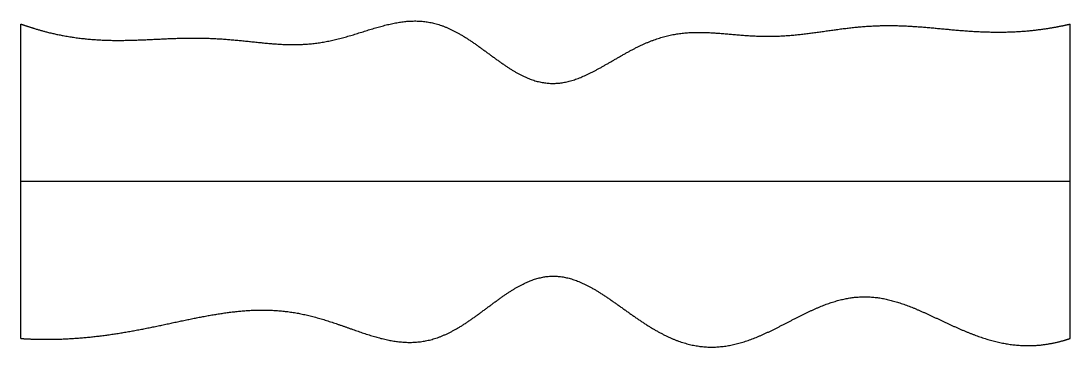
# Model space of a CAD drawing. Header units: millimetres. Extents: x 0 to 10, y -0.1 to 3.
import ezdxf

# ---------------------------------------------------------------- set-up
doc = ezdxf.new("R2010")
doc.units = ezdxf.units.MM
doc.layers.get('0').update_dxf_attribs({"linetype": 'CONTINUOUS'})

msp = doc.modelspace()

# ---------------------------------------------------------------- linework, layer by layer
for points in [[(0, 3), (0.04, 2.986), (0.12, 2.959), (0.24, 2.923), (0.4, 2.886), (0.602, 2.857), (0.803, 2.843), (1.005, 2.843), (1.207, 2.851), (1.409, 2.862), (1.612, 2.869), (1.813, 2.866), (2.015, 2.852), (2.216, 2.83), (2.418, 2.808), (2.619, 2.799), (2.822, 2.812), (3.025, 2.853), (3.229, 2.916), (3.432, 2.983), (3.634, 3.031), (3.834, 3.039), (4.031, 2.992), (4.225, 2.889), (4.416, 2.75), (4.606, 2.605), (4.795, 2.487), (4.985, 2.423), (5.176, 2.428), (5.37, 2.496), (5.566, 2.605), (5.764, 2.725), (5.964, 2.83), (6.164, 2.898), (6.366, 2.926), (6.568, 2.922), (6.771, 2.902), (6.973, 2.884), (7.175, 2.88), (7.377, 2.893), (7.578, 2.919), (7.78, 2.95), (7.981, 2.975), (8.183, 2.988), (8.385, 2.987), (8.587, 2.974), (8.789, 2.954), (8.991, 2.935), (9.193, 2.923), (9.395, 2.921), (9.597, 2.932), (9.758, 2.952), (9.879, 2.973), (9.96, 2.991), (10, 3)], [(0, 0), (0, 0.12), (0, 0.36), (0, 0.72), (0, 1.2), (0, 1.8), (0, 2.28), (0, 2.64), (0, 2.88), (0, 3)], [(10, 0), (10, 0.12), (10, 0.36), (10, 0.72), (10, 1.2), (10, 1.8), (10, 2.28), (10, 2.64), (10, 2.88), (10, 3)], [(0, 1.5), (0.4, 1.5), (1.2, 1.5), (2.4, 1.5), (4, 1.5), (6, 1.5), (7.6, 1.5), (8.8, 1.5), (9.6, 1.5), (10, 1.5)], [(0, 0), (0.041, -0.003), (0.122, -0.007), (0.245, -0.01), (0.407, -0.007), (0.611, 0.007), (0.814, 0.03), (1.016, 0.062), (1.219, 0.101), (1.421, 0.144), (1.623, 0.188), (1.824, 0.227), (2.026, 0.258), (2.228, 0.275), (2.43, 0.273), (2.633, 0.248), (2.836, 0.199), (3.041, 0.131), (3.246, 0.055), (3.451, -0.011), (3.654, -0.047), (3.856, -0.037), (4.054, 0.029), (4.249, 0.145), (4.442, 0.291), (4.632, 0.436), (4.822, 0.55), (5.011, 0.608), (5.201, 0.596), (5.393, 0.52), (5.588, 0.396), (5.785, 0.251), (5.985, 0.11), (6.187, -0.003), (6.391, -0.073), (6.595, -0.094), (6.799, -0.067), (7.001, 0.001), (7.201, 0.096), (7.399, 0.202), (7.596, 0.3), (7.792, 0.373), (7.988, 0.407), (8.185, 0.397), (8.383, 0.345), (8.582, 0.263), (8.782, 0.167), (8.984, 0.072), (9.186, -0.006), (9.389, -0.058), (9.592, -0.077), (9.755, -0.064), (9.877, -0.038), (9.959, -0.014), (10, 0)]]:
    msp.add_open_spline(points, degree=5)

doc.saveas('drawing.dxf')
